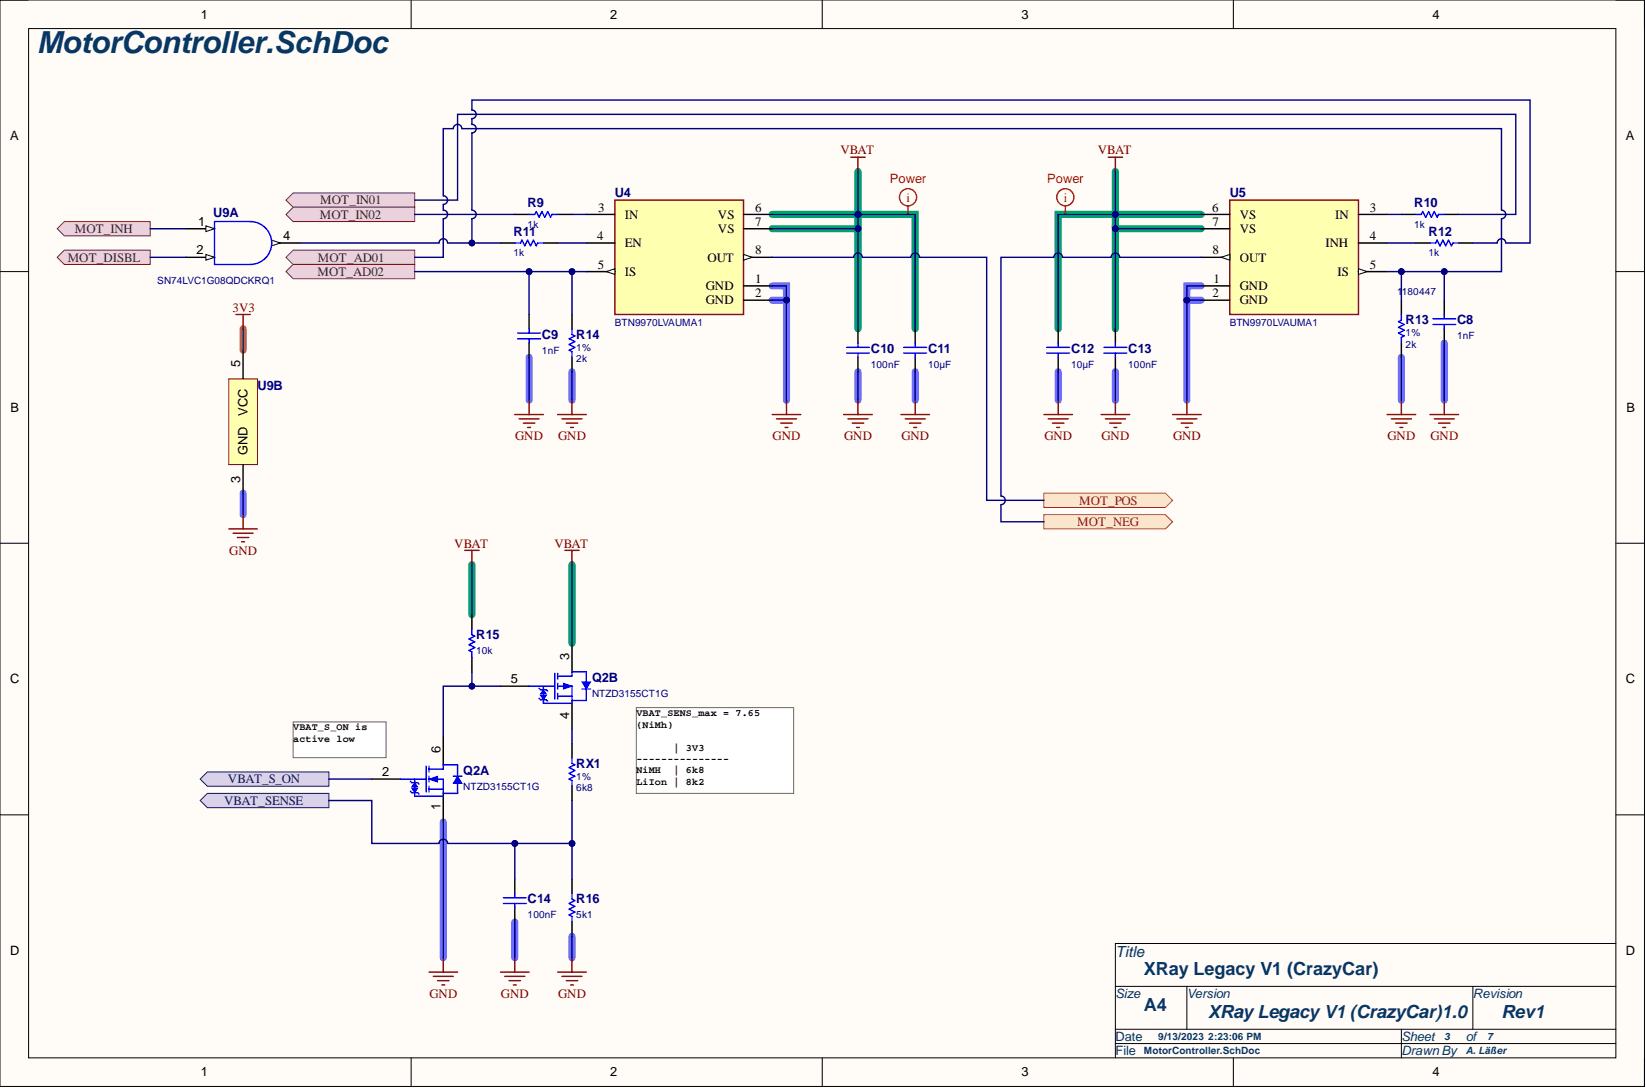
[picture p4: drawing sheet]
<svg xmlns="http://www.w3.org/2000/svg" width="292mm" height="193mm" viewBox="0 0 292 193" stroke-linecap="round" stroke-linejoin="round" font-family="sans-serif">
<defs><g id="words">
<text font-size="5.4" fill="#073763" x="6.5" y="9.5">MotorController.SchDoc</text>
<g font-size="3.2" fill="#073763">
<text x="203" y="173">XRay Legacy V1 (CrazyCar)</text>
<text x="203" y="179.3">A4</text>
<text x="214.4" y="180.6">XRayLegacyV1 (CrazyCar)1.0</text>
<text x="266.5" y="180.6">Rev1</text>
</g>
<text font-size="2.7" fill="#073763" x="197.9" y="169.8">Title</text>
<g font-size="2.3">
<text x="35.6" y="3.3">1</text>
<text x="108.3" y="3.3">2</text>
<text x="181.3" y="3.3">3</text>
<text x="254.2" y="3.3">4</text>
<text x="1.8" y="24.8">A</text>
<text x="288.5" y="24.8">A</text>
<text x="35.2" y="40.1">1</text>
<text x="106.2" y="37.5">3</text>
<text x="110.9" y="38.8">IN</text>
<text x="127.4" y="38.8">VS</text>
<text x="127.4" y="41.3">VS</text>
<text x="134" y="37.5">6</text>
<text x="134" y="40.1">7</text>
<text x="215.1" y="37.5">6</text>
<text x="215.2" y="40.1">7</text>
<text x="220" y="38.8">VS</text>
<text x="220" y="41.3">VS</text>
<text x="236.9" y="38.8">IN</text>
<text x="243.1" y="37.5">3</text>
<text x="34.9" y="45.1">2</text>
<text x="50.2" y="42.6">4</text>
<text x="106" y="42.6">4</text>
<text x="106.1" y="47.7">5</text>
<text x="110.9" y="43.9">EN</text>
<text x="125.5" y="46.4">OUT</text>
<text x="134" y="45.1">8</text>
<text x="215.2" y="45.1">8</text>
<text x="220" y="46.4">OUT</text>
<text x="235.2" y="43.9">INH</text>
<text x="243.1" y="42.6">4</text>
<text x="243.1" y="47.7">5</text>
<text x="110.9" y="48.9">IS</text>
<text x="125.3" y="51.5">GND</text>
<text x="134" y="50.2">1</text>
<text x="134" y="52.7">2</text>
<text x="215.2" y="52.7">2</text>
<text x="215.4" y="50.2">1</text>
<text x="220" y="51.5">GND</text>
<text x="237.4" y="48.9">IS</text>
<text x="125.3" y="54">GND</text>
<text x="220" y="54">GND</text>
<text x="42.6" y="65.2" transform="rotate(-90 42.6 65.2)">5</text>
<text x="1.9" y="73">B</text>
<text x="43.9" y="73.7" transform="rotate(-90 43.9 73.7)">VCC</text>
<text x="288.6" y="73">B</text>
<text x="43.9" y="80.6" transform="rotate(-90 43.9 80.6)">GND</text>
<text x="42.6" y="85.6" transform="rotate(-90 42.6 85.6)">3</text>
<text x="101" y="117.1" transform="rotate(-90 101 117.1)">3</text>
<text x="1.8" y="121.2">C</text>
<text x="90.7" y="121.2">5</text>
<text x="288.5" y="121.2">C</text>
<text x="101" y="127.4" transform="rotate(-90 101 127.4)">4</text>
<text x="67.8" y="137.7">2</text>
<text x="78.2" y="133.6" transform="rotate(-90 78.2 133.6)">6</text>
<text x="78.2" y="143.6" transform="rotate(-90 78.2 143.6)">1</text>
<text x="1.8" y="169.4">D</text>
<text x="288.5" y="169.4">D</text>
<text x="35.6" y="190.9">1</text>
<text x="108.3" y="190.9">2</text>
<text x="181.3" y="190.9">3</text>
<text x="254.2" y="190.9">4</text>
</g>
<g font-size="2.3" fill="#800000">
<text x="149.1" y="27.4">VBAT</text>
<text x="194.8" y="27.4">VBAT</text>
<text x="41.3" y="55.3">3V3</text>
<text x="91.4" y="78.1">GND</text>
<text x="99.1" y="78.1">GND</text>
<text x="137.1" y="78.1">GND</text>
<text x="149.8" y="78.1">GND</text>
<text x="160" y="78.1">GND</text>
<text x="185.3" y="78.1">GND</text>
<text x="195.5" y="78.1">GND</text>
<text x="208.2" y="78.1">GND</text>
<text x="246.2" y="78.1">GND</text>
<text x="253.8" y="78.1">GND</text>
<text x="40.7" y="98.4">GND</text>
<text x="80.6" y="97.1">VBAT</text>
<text x="98.4" y="97.1">VBAT</text>
<text x="76.2" y="177">GND</text>
<text x="88.9" y="177">GND</text>
<text x="99.1" y="177">GND</text>
</g>
<g font-size="2.3" fill="#000080">
<text x="109.1" y="35">U4</text>
<text x="218.2" y="35">U5</text>
<text x="37.8" y="38.5">U9A</text>
<text x="91.1" y="41.8">R11</text>
<text x="93.6" y="36.8">R9</text>
<text x="251" y="36.8">R10</text>
<text x="253.5" y="41.8">R12</text>
<text x="249.4" y="57.6">R13</text>
<text x="258.6" y="57.6">C8</text>
<text x="96.2" y="60.1">C9</text>
<text x="102.3" y="60.1">R14</text>
<text x="154.5" y="62.6">C10</text>
<text x="164.7" y="62.6">C11</text>
<text x="190.1" y="62.6">C12</text>
<text x="200.2" y="62.6">C13</text>
<text x="45.7" y="69.2">U9B</text>
<text x="84.5" y="113.3">R15</text>
<text x="105.1" y="120.9">Q2B</text>
<text x="82.2" y="137.4">Q2A</text>
<text x="102.3" y="136.2">RX1</text>
<text x="93.6" y="160.2">C14</text>
<text x="102.3" y="160.2">R16</text>
</g>
<g font-size="2.3" fill="#f00">
<text x="157.9" y="32.5">Power</text>
<text x="160.9" y="35.7">i</text>
<text x="185.8" y="32.5">Power</text>
<text x="188.8" y="35.7">i</text>
</g>
<g font-size="2.3" fill="#4c1130">
<text x="13.3" y="41.3">MOT_INH</text>
<text x="56.8" y="38.8">MOT_IN02</text>
<text x="56.8" y="36.3">MOT_IN01</text>
<text x="12" y="46.4">MOT_DISBL</text>
<text x="56.4" y="46.4">MOT_AD01</text>
<text x="56.3" y="48.9">MOT_AD02</text>
</g>
<g font-size="2.3" fill="#783f04">
<text x="191.5" y="89.5">MOT_POS</text>
<text x="191.2" y="93.3">MOT_NEG</text>
</g>
<g font-size="2.3" fill="#20124d">
<text x="39.8" y="142.7">VBAT_SENSE</text>
<text x="40.4" y="138.9">VBAT_S_ON</text>
</g>
<g font-size="2.3" fill="#073763">
<text x="197.9" y="177">Size</text>
<text x="210.6" y="177">Version</text>
<text x="261.4" y="177">Revision</text>
<text x="197.9" y="184.6">Date</text>
<text x="248.7" y="184.6">Sheet</text>
<text x="260.1" y="184.6">of</text>
<text x="197.9" y="187.1">File</text>
<text x="248.7" y="187.1">DrawnBy</text>
</g>
<g font-size="1.8" fill="#000080">
<text x="93.6" y="40.4">1k</text>
<text x="251" y="40.4">1k</text>
<text x="91.1" y="45.5">1k</text>
<text x="253.5" y="45.5">1k</text>
<text x="27.9" y="50.3">SN74LVC1G08QDCKRQ1</text>
<text x="247.9" y="52.3">1</text>
<text x="248.8" y="52.3">180447</text>
<text x="109.1" y="57.9">BTN9970LVAUMA1</text>
<text x="218.2" y="57.9">BTN9970LVAUMA1</text>
<text x="249.4" y="59.7">1%</text>
<text x="96.2" y="62.7">1nF</text>
<text x="102.3" y="62.2">1%</text>
<text x="102.3" y="64.2">2k</text>
<text x="154.5" y="65.2">100nF</text>
<text x="164.7" y="65.2">10µF</text>
<text x="190.1" y="65.2">10µF</text>
<text x="200.2" y="65.2">100nF</text>
<text x="249.4" y="61.7">2k</text>
<text x="258.6" y="60.2">1nF</text>
<text x="84.5" y="116">10k</text>
<text x="105.1" y="123.6">NTZD3155CT1G</text>
<text x="82.2" y="140">NTZD3155CT1G</text>
<text x="102.3" y="138.3">1%</text>
<text x="102.3" y="140.3">6k8</text>
<text x="93.6" y="162.9">100nF</text>
<text x="102.3" y="162.9">5k1</text>
</g>
<g font-size="1.8">
<text x="52" y="129.6">VBAT_S_ON is</text>
<text x="52" y="131.6">active low</text>
<text x="112.9" y="127">VBAT_SENS_max = 7.65</text>
<text x="112.9" y="129.1">(NiMh)</text>
<text x="112.9" y="135.1">---------------</text>
<text x="112.9" y="137.2">NiMH</text>
<text x="119.5" y="133.1">| 3V3</text>
<text x="119.5" y="137.2">| 6k8</text>
<text x="112.9" y="139.2">LiIon | 8k2</text>
</g>
<g font-size="1.8" fill="#073763">
<text x="205.5" y="184.4">9/13/2023</text>
<text x="214.4" y="184.4">2:23:06 PM</text>
<text x="256.3" y="184.4">3</text>
<text x="263.9" y="184.4">7</text>
<text x="203" y="186.9">MotorController.SchDoc</text>
<text x="260.1" y="186.9">A. Läßer</text>
</g>
</g></defs>
<path d="M0 0h291.8v192.7h-291.8z" fill-rule="evenodd" fill="#fffcf8"/>
<path d="M0 0h291.8v192.7h-291.8z" fill="none" stroke="#000" stroke-width=".18"/>
<path d="M5.1 5.1h281.7v182.5h-281.7z" fill-rule="evenodd" fill="#fffcf8"/>
<g fill="none" stroke="#000" stroke-width=".18">
<path d="M0 0h5.1M73 0v5.1M145.9 0v5.1M218.9 0v5.1M286.8 0h5v5.1M5.1 5.1h281.7v182.5h-281.7zM0 48.2h5.1M286.8 48.2h5M0 96.3h5.1M286.8 96.3h5M0 144.5h5.1M286.8 144.5h5"/>
<path d="M197.9 174.9h88.9M210.6 174.9v7.7M261.4 174.9v7.7M286.8 167.3h-88.9v20.3M73 187.6v5.1M145.9 187.6v5.1M197.9 182.6h88.9M197.9 185.1h88.9M218.9 187.6v5.1M248.7 182.6v5M291.8 187.6v5.1"/>
</g>
<path d="M137 38h25.4v20.3M152.3 30.4v10.2M197.9 30.4v10.2M213.2 38h-25.4v20.3M137 40.6h15.3v17.7M213.2 40.6h-15.3v17.7M83.7 100.1v8.9M101.5 100.1v14" fill="none" stroke="#00a36e" stroke-width="1.3"/>
<g fill="none" stroke="#6e6eff" stroke-width="1.3">
<path d="M137 50.7h2.6v20.3M137 53.2h2.6M210.6 53.2h2.6M213.2 50.7h-2.6v20.3M93.9 63.4v7.6M101.5 65.9v5.1M152.3 65.9v5.1M162.4 65.9v5.1M187.8 65.9v5.1M197.9 65.9v5.1M248.7 63.4v7.6M256.3 60.8v10.2"/>
<path d="M43.1 87.5v3.8M78.7 145.8v24.1M91.4 163.5v6.4M101.5 166.1v3.8"/>
</g>
<path d="M43.1 58.3v3.8" fill="none" stroke="#fd8300" stroke-width="1.3"/>
<path d="M109.1 35.5h22.9v20.3h-22.9z" fill-rule="evenodd" fill="#ffffb0"/>
<path d="M109.1 35.5h22.9v20.3h-22.9z" fill="none" stroke="#800000" stroke-width=".25"/>
<path d="M104 38h5.1M104 43.1h5.1M104 48.2h5.1" fill="none" stroke="#000" stroke-width=".25"/>
<path d="M107.6 48.2l1.5-.5v1z" fill="#f8fcff"/>
<path d="M107.6 48.2l1.5-.5v1z" fill="none" stroke="#000" stroke-width=".18"/>
<path d="M132 50.7h5M132 53.2h5M132 45.6h5" fill="none" stroke="#000" stroke-width=".25"/>
<path d="M132 45.1l1.5 .5-1.5 .5z" fill="#f8fcff"/>
<path d="M132 45.1l1.5 .5-1.5 .5z" fill="none" stroke="#000" stroke-width=".18"/>
<path d="M132 38h5M132 40.6h5" fill="none" stroke="#000" stroke-width=".25"/>
<path d="M218.2 35.5h22.9v20.3h-22.9z" fill-rule="evenodd" fill="#ffffb0"/>
<path d="M218.2 35.5h22.9v20.3h-22.9z" fill="none" stroke="#800000" stroke-width=".25"/>
<path d="M241.1 38h5.1M241.1 43.1h5.1M241.1 48.2h5.1" fill="none" stroke="#000" stroke-width=".25"/>
<path d="M241.1 47.7l1.5 .5-1.5 .5z" fill="#f8fcff"/>
<path d="M241.1 47.7l1.5 .5-1.5 .5z" fill="none" stroke="#000" stroke-width=".18"/>
<path d="M213.2 50.7h5M213.2 53.2h5M213.2 45.6h5" fill="none" stroke="#000" stroke-width=".25"/>
<path d="M216.7 45.6l1.5-.5v1z" fill="#f8fcff"/>
<path d="M216.7 45.6l1.5-.5v1z" fill="none" stroke="#000" stroke-width=".18"/>
<g fill="none" stroke="#000" stroke-width=".25">
<path d="M91.4 38h2.5M99 38h2.5M213.2 38h5M248.7 38h2.5M256.3 38h2.5M88.8 43.1h2.6M93.9 55.8v2.5M96.4 43.1h2.6M101.5 55.8v2.5M152.3 58.3v2.5M162.4 58.3v2.5M187.8 58.3v2.5"/>
<path d="M197.9 58.3v2.5M213.2 40.6h5M248.7 53.2v2.6M251.2 43.1h2.6M256.3 53.2v2.6M256.3 58.3v2.5M258.8 43.1h2.6M93.9 60.8v2.6M101.5 63.4v2.5M152.3 63.4v2.5M162.4 63.4v2.5M187.8 63.4v2.5"/>
<path d="M197.9 63.4v2.5M248.7 60.8v2.6M66 138.2h5.1M78.7 130.6v5M78.7 140.7v5.1"/>
</g>
<g fill="none" stroke="#800000" stroke-width=".25">
<path d="M151 27.9h2.5M152.3 27.9v2.5M196.7 27.9h2.5M197.9 27.9v2.5M91.4 73.5h5M92.1 74.3h3.6M92.9 75h2M93.6 75.8h.5M93.9 71v2.5M99 73.5h5M99.7 74.3h3.6M100.5 75h2"/>
<path d="M101.3 75.8h.5M101.5 71v2.5M137 73.5h5.1M137.8 74.3h3.5M138.6 75h2M139.3 75.8h.5M139.6 71v2.5M149.7 73.5h5.1M150.5 74.3h3.5M151.2 75h2.1M152 75.8h.5M152.3 71v2.5"/>
<path d="M159.9 73.5h5M160.6 74.3h3.6M161.4 75h2M162.2 75.8h.5M162.4 71v2.5M185.2 73.5h5.1M186 74.3h3.6M186.8 75h2M187.5 75.8h.5M187.8 71v2.5M195.4 73.5h5.1M196.2 74.3h3.5"/>
<path d="M196.9 75h2.1M197.7 75.8h.5M197.9 71v2.5M208.1 73.5h5.1M208.8 74.3h3.6M209.6 75h2M210.4 75.8h.5M210.6 71v2.5M246.2 73.5h5M246.9 74.3h3.6M247.7 75h2M248.4 75.8h.5"/>
<path d="M248.7 71v2.5M253.8 73.5h5M254.5 74.3h3.6M255.3 75h2M256 75.8h.6M256.3 71v2.5"/>
</g>
<g fill="none" stroke="#00f" stroke-width=".25">
<path d="M93.9 38h1l.3-.5 .5 1 .5-1 .5 1 .5-1 .5 1 .3-.5h1M251.2 38h1l.3-.5 .5 1 .5-1 .5 1 .5-1 .5 1 .3-.5h1M91.4 43.1h1l.2-.5 .5 1 .5-1 .5 1 .6-1 .5 1 .2-.5h1M91.9 59.1h4M93.9 58.3v.8M101.5 58.3v1l.5 .3-1 .5 1 .5-1 .5 1 .5-1 .5 .5 .3v1M248.7 55.8v1l-.5 .2 1 .6-1 .5 1 .5-1 .5 1 .5-.5 .2v1M253.8 43.1h1l.2-.5 .5 1 .5-1 .6 1 .5-1 .5 1 .2-.5h1M254.3 57.6h4M254.3 56.5h4M256.3 55.8v.7M256.3 57.6v.7"/>
<path d="M91.9 60.1h4M93.9 60.1v.7M150.2 61.6h4.1M150.2 62.6h4.1M152.3 60.8v.8M152.3 62.6v.8M160.4 61.6h4M160.4 62.6h4M162.4 60.8v.8M162.4 62.6v.8M185.8 61.6h4M185.8 62.6h4"/>
<path d="M187.8 60.8v.8M187.8 62.6v.8M195.9 61.6h4.1M195.9 62.6h4.1M197.9 60.8v.8M197.9 62.6v.8M71.1 138.2h4.5M75.6 135.9v4.6M76.1 136.4h2.6v-.8h2.5v2.1M76.1 138.2h2.6v2.5h2.5v-1.8M76.1 140h2.6M76.1 135.9v1"/>
<path d="M76.1 137.7v1M76.1 139.4v1.1"/>
</g>
<path d="M81.2 137.7l.8 1.2h-1.6z" fill="#00f"/>
<path d="M81.2 137.7l.8 1.2h-1.6z" fill="none" stroke="#00f" stroke-width=".18"/>
<path d="M73.1 138.8h1M80.4 137.7h1.6" fill="none" stroke="#00f" stroke-width=".25"/>
<path d="M73.6 138.8l.5 .8h-1z" fill="#00f"/>
<path d="M73.6 138.8l.5 .8h-1z" fill="none" stroke="#00f" stroke-width=".18"/>
<path d="M73.6 138.2v.6" fill="none" stroke="#00f" stroke-width=".25"/>
<path d="M73.1 139.8h1l-.5 .8z" fill="#00f"/>
<path d="M73.1 139.8h1l-.5 .8z" fill="none" stroke="#00f" stroke-width=".18"/>
<path d="M72.8 138.6l.3 .2M73.6 139.4v.6M74.1 138.8l.3 .3M72.8 140.3l.3 .3h1l.3 .2M73.6 140.6v.6h5.1" fill="none" stroke="#00f" stroke-width=".25"/>
<path d="M76.1 138.2l1.6-.5v1z" fill="#00f"/>
<path d="M76.1 138.2l1.6-.5v1z" fill="none" stroke="#00f" stroke-width=".18"/>
<path d="M101.5 114.1v5.1M88.8 121.7h5.1M101.5 124.2v5.1" fill="none" stroke="#000" stroke-width=".25"/>
<path d="M98.5 119.4v4.6M99 119.9h2.5v-.7h2.5v1.7M99 119.4v1M93.9 121.7h4.6M99 121.7h2.5v2.5h2.5v-2M99 123.5h2.5M99 121.2v1M99 123v1" fill="none" stroke="#00f" stroke-width=".25"/>
<path d="M103.3 120.9h1.5l-.8 1.3z" fill="#00f"/>
<path d="M103.3 120.9h1.5l-.8 1.3z" fill="none" stroke="#00f" stroke-width=".18"/>
<path d="M96.4 124.7h5.1M103.3 122.2h1.5" fill="none" stroke="#00f" stroke-width=".25"/>
<path d="M100 121.2l1.5 .5-1.5 .5z" fill="#00f"/>
<path d="M100 121.2l1.5 .5-1.5 .5z" fill="none" stroke="#00f" stroke-width=".18"/>
<path d="M95.9 122.3h1" fill="none" stroke="#00f" stroke-width=".25"/>
<path d="M96.4 122.3l.5 .8h-1z" fill="#00f"/>
<path d="M96.4 122.3l.5 .8h-1z" fill="none" stroke="#00f" stroke-width=".18"/>
<path d="M96.4 121.7v.6" fill="none" stroke="#00f" stroke-width=".25"/>
<path d="M95.9 123.3h1l-.5 .8z" fill="#00f"/>
<path d="M95.9 123.3h1l-.5 .8z" fill="none" stroke="#00f" stroke-width=".18"/>
<path d="M95.7 122.1l.2 .2M95.7 123.9l.2 .2h1l.3 .3M96.4 123v.5M96.4 124.1v.6M96.9 122.3l.3 .3" fill="none" stroke="#00f" stroke-width=".25"/>
<g fill="none" stroke="#800000" stroke-width=".25">
<path d="M82.5 97.6h2.5M83.7 97.6v2.5M100.2 97.6h2.6M101.5 97.6v2.5M76.1 172.4h5.1M76.9 173.2h3.5M77.7 173.9h2M78.4 174.7h.5M78.7 169.9v2.5M88.8 172.4h5.1M89.6 173.2h3.5M90.3 173.9h2.1"/>
<path d="M91.1 174.7h.5M91.4 169.9v2.5M99 172.4h5M99.7 173.2h3.6M100.5 173.9h2M101.3 174.7h.5M101.5 169.9v2.5"/>
</g>
<path d="M112.9 125.5h27.9v15.2h-27.9z" fill-rule="evenodd" fill="#fff"/>
<path d="M112.9 125.5h27.9v15.2h-27.9z" fill="none" stroke="#666" stroke-width=".18"/>
<path d="M52 128h16.5v6.4h-16.5z" fill-rule="evenodd" fill="#fff"/>
<path d="M52 128h16.5v6.4h-16.5z" fill="none" stroke="#666" stroke-width=".18"/>
<g fill="none" stroke="#f00" stroke-width=".25">
<path d="M161.1 36.5v1.5M189.1 36.5v1.5"/>
<circle cx="161.1" cy="35" r="1.52"/>
<circle cx="189.1" cy="35" r="1.52"/>
</g>
<path d="M50.8 35.5l1.2-1.3h21.6v2.6h-21.6z" fill-rule="evenodd" fill="#ead1dc"/>
<path d="M50.8 35.5l1.2-1.3h21.6v2.6h-21.6z" fill="none" stroke="#741b47" stroke-width=".18"/>
<path d="M50.8 38l1.2-1.2h21.6v2.5h-21.6z" fill-rule="evenodd" fill="#ead1dc"/>
<path d="M50.8 38l1.2-1.2h21.6v2.5h-21.6z" fill="none" stroke="#741b47" stroke-width=".18"/>
<path d="M50.8 45.6l1.2-1.2h21.6v2.5h-21.6z" fill-rule="evenodd" fill="#ead1dc"/>
<path d="M50.8 45.6l1.2-1.2h21.6v2.5h-21.6z" fill="none" stroke="#741b47" stroke-width=".18"/>
<path d="M50.8 48.2l1.2-1.3h21.6v2.5h-21.6z" fill-rule="evenodd" fill="#ead1dc"/>
<path d="M50.8 48.2l1.2-1.3h21.6v2.5h-21.6z" fill="none" stroke="#741b47" stroke-width=".18"/>
<path d="M35.5 142l1.3-1.3h21.6v2.6h-21.6z" fill-rule="evenodd" fill="#d9d2e9"/>
<path d="M35.5 142l1.3-1.3h21.6v2.6h-21.6z" fill="none" stroke="#20124d" stroke-width=".18"/>
<path d="M35.5 138.2l1.3-1.3h21.6v2.5h-21.6z" fill-rule="evenodd" fill="#d9d2e9"/>
<path d="M35.5 138.2l1.3-1.3h21.6v2.5h-21.6z" fill="none" stroke="#20124d" stroke-width=".18"/>
<path d="M185.2 87.5h21.6l1.3 1.2-1.3 1.3h-21.6z" fill-rule="evenodd" fill="#fce5cd"/>
<path d="M185.2 87.5h21.6l1.3 1.2-1.3 1.3h-21.6z" fill="none" stroke="#b45f06" stroke-width=".18"/>
<path d="M185.2 91.3h21.6l1.3 1.2-1.3 1.3h-21.6z" fill-rule="evenodd" fill="#fce5cd"/>
<path d="M185.2 91.3h21.6l1.3 1.2-1.3 1.3h-21.6z" fill="none" stroke="#b45f06" stroke-width=".18"/>
<path d="M83.7 109v2.6M83.7 116.6v2.6M91.4 155.9v2.6M101.5 155.9v2.6M91.4 161v2.5M101.5 163.5v2.6" fill="none" stroke="#000" stroke-width=".25"/>
<path d="M83.7 111.6v1l.5 .2-1 .5 1 .5-1 .5 1 .6-1 .5 .5 .2v1M89.3 159.2h4.1M91.4 158.5v.7M101.5 158.5v1l.5 .2-1 .5 1 .5-1 .6 1 .5-1 .5 .5 .2v1M89.3 160.2h4.1M91.4 160.2v.8" fill="none" stroke="#00f" stroke-width=".25"/>
<path d="M10.2 40.6l1.2-1.3h15.2v2.5h-15.2z" fill-rule="evenodd" fill="#ead1dc"/>
<path d="M10.2 40.6l1.2-1.3h15.2v2.5h-15.2z" fill="none" stroke="#741b47" stroke-width=".18"/>
<path d="M48.2 43.1h5.1" fill="none" stroke="#000" stroke-width=".25"/>
<path d="M48.2 42.6l1.5 .5-1.5 .5z" fill="#f8fcff"/>
<path d="M48.2 42.6l1.5 .5-1.5 .5z" fill="none" stroke="#000" stroke-width=".18"/>
<path d="M33 40.6h5.1" fill="none" stroke="#000" stroke-width=".25"/>
<path d="M36.5 40.1l1.6 .5-1.6 .5z" fill="#f8fcff"/>
<path d="M36.5 40.1l1.6 .5-1.6 .5z" fill="none" stroke="#000" stroke-width=".18"/>
<path d="M33 45.6h5.1" fill="none" stroke="#000" stroke-width=".25"/>
<path d="M36.5 45.1l1.6 .5-1.6 .5z" fill="#f8fcff"/>
<path d="M36.5 45.1l1.6 .5-1.6 .5z" fill="none" stroke="#000" stroke-width=".18"/>
<path d="M38.1 39.3h6.3a3.8 3.8 0 0 1 3.8 3.8 3.8 3.8 0 0 1-3.8 3.8h-6.3z" fill="none" stroke="#00f" stroke-width=".25"/>
<path d="M40.6 67.2h5.1v15.2h-5.1z" fill-rule="evenodd" fill="#ffffb0"/>
<path d="M40.6 67.2h5.1v15.2h-5.1z" fill="none" stroke="#800000" stroke-width=".18"/>
<path d="M43.1 62.1v5.1M43.1 82.4v5.1" fill="none" stroke="#000" stroke-width=".25"/>
<path d="M41.9 55.8h2.5M43.1 55.8v2.5M40.6 93.8h5.1M41.4 94.6h3.5M42.1 95.3h2.1M42.9 96.1h.5M43.1 91.3v2.5" fill="none" stroke="#800000" stroke-width=".25"/>
<path d="M10.2 45.6l1.2-1.2h15.2v2.5h-15.2z" fill-rule="evenodd" fill="#ead1dc"/>
<path d="M10.2 45.6l1.2-1.2h15.2v2.5h-15.2z" fill="none" stroke="#741b47" stroke-width=".18"/>
<path d="M213.2 40.6h-15.3v17.7" fill="none" stroke="#000080" stroke-width=".25"/>
<circle cx="197.9" cy="40.6" r=".51" fill="#000080"/>
<circle cx="197.9" cy="40.6" r=".51" fill="none" stroke="#000080" stroke-width=".18"/>
<path d="M213.2 38h-25.4v20.3" fill="none" stroke="#000080" stroke-width=".25"/>
<circle cx="197.9" cy="38" r=".51" fill="#000080"/>
<circle cx="197.9" cy="38" r=".51" fill="none" stroke="#000080" stroke-width=".18"/>
<path d="M137 40.6h15.3v17.7" fill="none" stroke="#000080" stroke-width=".25"/>
<circle cx="152.3" cy="40.6" r=".51" fill="#000080"/>
<circle cx="152.3" cy="40.6" r=".51" fill="none" stroke="#000080" stroke-width=".18"/>
<path d="M137 38h25.4v20.3" fill="none" stroke="#000080" stroke-width=".25"/>
<circle cx="152.3" cy="38" r=".51" fill="#000080"/>
<circle cx="152.3" cy="38" r=".51" fill="none" stroke="#000080" stroke-width=".18"/>
<path d="M137 50.7h2.6v20.3" fill="none" stroke="#000080" stroke-width=".25"/>
<circle cx="139.6" cy="53.2" r=".51" fill="#000080"/>
<circle cx="139.6" cy="53.2" r=".51" fill="none" stroke="#000080" stroke-width=".18"/>
<path d="M137 53.2h2.6" fill="none" stroke="#000080" stroke-width=".25"/>
<circle cx="139.6" cy="53.2" r=".51" fill="#000080"/>
<circle cx="139.6" cy="53.2" r=".51" fill="none" stroke="#000080" stroke-width=".18"/>
<path d="M210.6 53.2h2.6M152.3 65.9v5.1M162.4 65.9v5.1M187.8 65.9v5.1M197.9 65.9v5.1" fill="none" stroke="#000080" stroke-width=".25"/>
<circle cx="210.6" cy="53.2" r=".51" fill="#000080"/>
<circle cx="210.6" cy="53.2" r=".51" fill="none" stroke="#000080" stroke-width=".18"/>
<path d="M152.3 38v2.6" fill="none" stroke="#000080" stroke-width=".25"/>
<circle cx="152.3" cy="40.6" r=".51" fill="#000080"/>
<circle cx="152.3" cy="40.6" r=".51" fill="none" stroke="#000080" stroke-width=".18"/>
<circle cx="152.3" cy="38" r=".51" fill="#000080"/>
<circle cx="152.3" cy="38" r=".51" fill="none" stroke="#000080" stroke-width=".18"/>
<path d="M152.3 30.4v7.6" fill="none" stroke="#000080" stroke-width=".25"/>
<circle cx="152.3" cy="38" r=".51" fill="#000080"/>
<circle cx="152.3" cy="38" r=".51" fill="none" stroke="#000080" stroke-width=".18"/>
<path d="M197.9 38v2.6" fill="none" stroke="#000080" stroke-width=".25"/>
<circle cx="197.9" cy="40.6" r=".51" fill="#000080"/>
<circle cx="197.9" cy="40.6" r=".51" fill="none" stroke="#000080" stroke-width=".18"/>
<circle cx="197.9" cy="38" r=".51" fill="#000080"/>
<circle cx="197.9" cy="38" r=".51" fill="none" stroke="#000080" stroke-width=".18"/>
<path d="M197.9 30.4v7.6" fill="none" stroke="#000080" stroke-width=".25"/>
<circle cx="197.9" cy="38" r=".51" fill="#000080"/>
<circle cx="197.9" cy="38" r=".51" fill="none" stroke="#000080" stroke-width=".18"/>
<path d="M101.5 38h2.5M246.2 38h2.5M99 43.1h5M246.2 43.1h5M248.7 48.2v5M248.7 63.4v7.6M256.3 60.8v10.2" fill="none" stroke="#000080" stroke-width=".25"/>
<circle cx="248.7" cy="48.2" r=".51" fill="#000080"/>
<circle cx="248.7" cy="48.2" r=".51" fill="none" stroke="#000080" stroke-width=".18"/>
<path d="M104 48.2h-10.1v7.6M93.9 63.4v7.6M101.5 65.9v5.1" fill="none" stroke="#000080" stroke-width=".25"/>
<circle cx="93.9" cy="48.2" r=".51" fill="#000080"/>
<circle cx="93.9" cy="48.2" r=".51" fill="none" stroke="#000080" stroke-width=".18"/>
<circle cx="101.5" cy="48.2" r=".51" fill="#000080"/>
<circle cx="101.5" cy="48.2" r=".51" fill="none" stroke="#000080" stroke-width=".18"/>
<path d="M101.5 48.2v7.6" fill="none" stroke="#000080" stroke-width=".25"/>
<circle cx="101.5" cy="48.2" r=".51" fill="#000080"/>
<circle cx="101.5" cy="48.2" r=".51" fill="none" stroke="#000080" stroke-width=".18"/>
<path d="M73.6 38h17.8M73.6 48.2h20.3" fill="none" stroke="#000080" stroke-width=".25"/>
<circle cx="93.9" cy="48.2" r=".51" fill="#000080"/>
<circle cx="93.9" cy="48.2" r=".51" fill="none" stroke="#000080" stroke-width=".18"/>
<path d="M73.6 35.5h7.6v-15.2h187.8v17.7h-10.2M73.6 45.6h5.1v-6.8a.76 .76 0 0 0 .7-.8 .76 .76 0 0 0-.7-.7v-1a.76 .76 0 0 0 .7-.8 .76 .76 0 0 0-.7-.8v-11.9h1.7a.76 .76 0 0 1 .8-.7 .76 .76 0 0 1 .8 .7h184.5v14.5a.76 .76 0 0 1 .7 .7 .76 .76 0 0 1-.7 .8v9.4h-10.2" fill="none" stroke="#000080" stroke-width=".25"/>
<circle cx="256.3" cy="48.2" r=".51" fill="#000080"/>
<circle cx="256.3" cy="48.2" r=".51" fill="none" stroke="#000080" stroke-width=".18"/>
<path d="M83.7 43.1v-4.3a.76 .76 0 0 0 .8-.8 .76 .76 0 0 0-.8-.7v-13.7a.76 .76 0 0 0 .8-.8 .76 .76 0 0 0-.8-.7v-1.1a.76 .76 0 0 0 .8-.7 .76 .76 0 0 0-.8-.8v-1.8h187.8v25.4h-4.3a.76 .76 0 0 0-.7-.8 .76 .76 0 0 0-.8 .8h-4.3" fill="none" stroke="#000080" stroke-width=".25"/>
<circle cx="83.7" cy="43.1" r=".51" fill="#000080"/>
<circle cx="83.7" cy="43.1" r=".51" fill="none" stroke="#000080" stroke-width=".18"/>
<path d="M137 45.6h14.5a.76 .76 0 0 1 .8-.7 .76 .76 0 0 1 .7 .7h8.6a.76 .76 0 0 1 .8-.7 .76 .76 0 0 1 .8 .7h11.9v43.1h10.1M213.2 45.6h-14.5a.76 .76 0 0 0-.8-.7 .76 .76 0 0 0-.7 .7h-8.7a.76 .76 0 0 0-.7-.7 .76 .76 0 0 0-.8 .7h-9.4v42.4a.76 .76 0 0 1 .8 .7 .76 .76 0 0 1-.8 .8v3h7.6M83.7 119.2v2.5M101.5 129.3v2.5M78.7 145.8v24.1M101.5 166.1v3.8" fill="none" stroke="#000080" stroke-width=".25"/>
<circle cx="83.7" cy="121.7" r=".51" fill="#000080"/>
<circle cx="83.7" cy="121.7" r=".51" fill="none" stroke="#000080" stroke-width=".18"/>
<path d="M101.5 100.1v14M88.8 121.7h-10.1v8.9" fill="none" stroke="#000080" stroke-width=".25"/>
<circle cx="83.7" cy="121.7" r=".51" fill="#000080"/>
<circle cx="83.7" cy="121.7" r=".51" fill="none" stroke="#000080" stroke-width=".18"/>
<path d="M83.7 100.1v8.9M58.4 138.2h7.6M58.4 142h7.6v7.6h11.9a.76 .76 0 0 1 .8-.8 .76 .76 0 0 1 .7 .8h12" fill="none" stroke="#000080" stroke-width=".25"/>
<circle cx="91.4" cy="149.6" r=".51" fill="#000080"/>
<circle cx="91.4" cy="149.6" r=".51" fill="none" stroke="#000080" stroke-width=".18"/>
<path d="M101.5 142v13.9" fill="none" stroke="#000080" stroke-width=".25"/>
<circle cx="101.5" cy="149.6" r=".51" fill="#000080"/>
<circle cx="101.5" cy="149.6" r=".51" fill="none" stroke="#000080" stroke-width=".18"/>
<path d="M213.2 50.7h-2.6v20.3" fill="none" stroke="#000080" stroke-width=".25"/>
<circle cx="210.6" cy="53.2" r=".51" fill="#000080"/>
<circle cx="210.6" cy="53.2" r=".51" fill="none" stroke="#000080" stroke-width=".18"/>
<path d="M246.2 48.2h10.1v5" fill="none" stroke="#000080" stroke-width=".25"/>
<circle cx="256.3" cy="48.2" r=".51" fill="#000080"/>
<circle cx="256.3" cy="48.2" r=".51" fill="none" stroke="#000080" stroke-width=".18"/>
<circle cx="248.7" cy="48.2" r=".51" fill="#000080"/>
<circle cx="248.7" cy="48.2" r=".51" fill="none" stroke="#000080" stroke-width=".18"/>
<path d="M101.5 149.6h-10.1v6.3M91.4 163.5v6.4" fill="none" stroke="#000080" stroke-width=".25"/>
<circle cx="101.5" cy="149.6" r=".51" fill="#000080"/>
<circle cx="101.5" cy="149.6" r=".51" fill="none" stroke="#000080" stroke-width=".18"/>
<circle cx="91.4" cy="149.6" r=".51" fill="#000080"/>
<circle cx="91.4" cy="149.6" r=".51" fill="none" stroke="#000080" stroke-width=".18"/>
<path d="M43.1 58.3v3.8M53.3 43.1h24.6a.76 .76 0 0 1 .8-.8 .76 .76 0 0 1 .7 .8h9.4M43.1 87.5v3.8" fill="none" stroke="#000080" stroke-width=".25"/>
<circle cx="83.7" cy="43.1" r=".51" fill="#000080"/>
<circle cx="83.7" cy="43.1" r=".51" fill="none" stroke="#000080" stroke-width=".18"/>
<path d="M26.6 40.6h6.4M26.6 45.6h6.4" fill="none" stroke="#000080" stroke-width=".25"/>
<path d="M101.5 131.8v2.6M101.5 139.4v2.6" fill="none" stroke="#000" stroke-width=".25"/>
<path d="M101.5 134.4v1l.5 .2-1 .6 1 .5-1 .5 1 .5-1 .5 .5 .2v1" fill="none" stroke="#00f" stroke-width=".25"/>
<use href="#words"/>
</svg>
